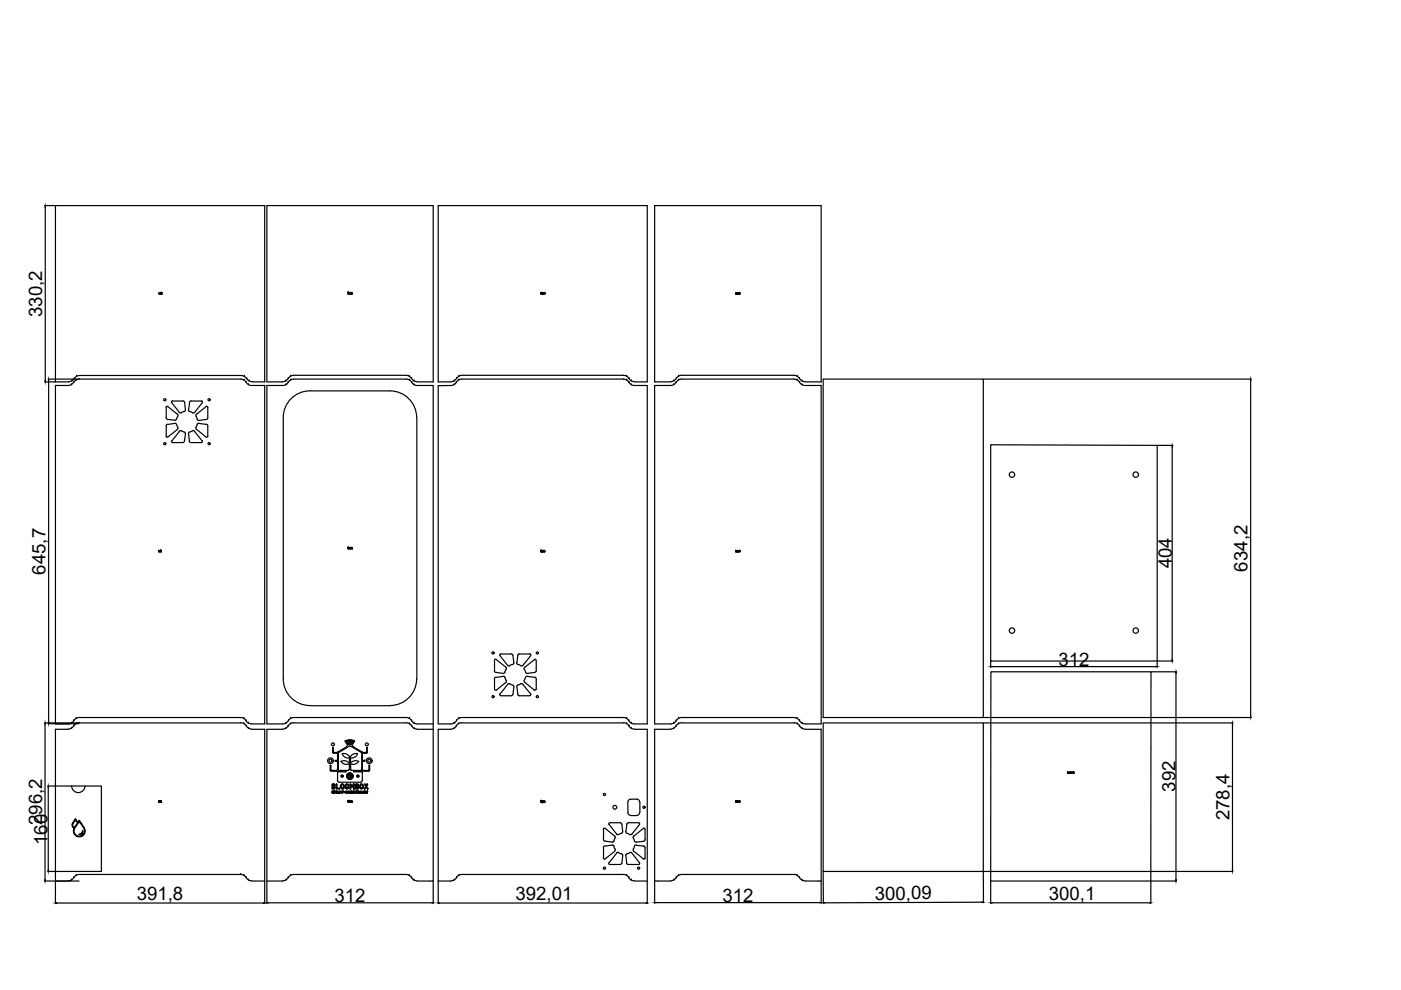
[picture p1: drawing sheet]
<svg xmlns="http://www.w3.org/2000/svg" width="297mm" height="210mm" viewBox="0 0 297 210" stroke-linecap="round" stroke-linejoin="round" font-family="sans-serif">
<defs><g id="words">
<g font-size="4">
<text x="9" y="67.2" transform="rotate(-90 9 67.2)">330,2</text>
<text x="9.7" y="121.9" transform="rotate(-90 9.7 121.9)">645,7</text>
<text x="248.4" y="120.5" transform="rotate(-90 248.4 120.5)">404</text>
<text x="264.5" y="121.2" transform="rotate(-90 264.5 121.2)">634,2</text>
<text x="224.4" y="141.2">312</text>
<text x="249.2" y="167.9" transform="rotate(-90 249.2 167.9)">392</text>
<text x="260.7" y="173.9" transform="rotate(-90 260.7 173.9)">278,4</text>
<text x="8.9" y="174.9" transform="rotate(-90 8.9 174.9)">296,2</text>
<text x="10.1" y="179.1" transform="rotate(-90 10.1 179.1)">160</text>
<text x="29" y="190.8">391,8</text>
<text x="70.9" y="191.3">312</text>
<text x="109.3" y="190.8">392,01</text>
<text x="153.2" y="191.2">312</text>
<text x="185.5" y="190.7">300,09</text>
<text x="222.4" y="190.8">300,1</text>
</g>
</g></defs>
<!-- layer: Layer_0 -->
<g fill="none" stroke="#000" stroke-width=".25">
<path d="M9.5 43.6h46.6v37.4h-2.6M9.6 43.9v36.8M11.8 43.6v37.4M16.2 79.8l-.5 .5M16.2 79.8h.1M33.7 62l.1 .3zM33.9 62.2h.1M33.9 62.1h.1M33.9 62.1l-.1 .2h.1M33.9 62.1h-.1M34 62.3h.1M34 62.1l-.1 .1"/>
<path d="M34 62.1l-.1 .1 .1 .1M34 62.2h.1M34.1 62.3h-.1M34.1 62h.1M34.2 62h.1M34.2 62h-.1M34.2 62l-.1 .3v-.2M34.3 62.3h.1M34.3 62.3v-.3v.3M51.1 79.6l.7 .2M51.1 79.6h-34.2l-.7 .2M51.8 79.8l.5 .5"/>
<path d="M51.8 79.8h.1M61.6 79.8h.1M73.7 62h.1M73.8 62h-.1M73.8 62h.1M73.9 62l-.1 .3v-.3M73.9 62h.1M73.9 62.1h.1M73.9 62.1v.2v-.1M73.9 62.2h.1M74 62l-.1 .1M74 62.1h.1"/>
<path d="M74 62.2h.1M74 62.2l.1 .1M74.1 62.2v.1M74.1 62l.1 .1M74.1 62.1v.1M74.1 62.3h.1M74.1 62.1l.1 .2M74.1 62.1l-.1 .1M74.2 62.3h-.1M74.2 62.1v.2M74.3 62.1l.1 .2zM74.4 62.1l.1 .1"/>
<path d="M74.4 62.1h-.1M74.5 62.2h.1M74.5 62.1h.1M74.5 62.1h-.2M74.5 62.1v.1M74.5 62.2v.1v-.1M74.6 62v.3zM74.6 62.3h.1M74.6 62.2v.1M74.7 62.3h.1M74.7 62.3h-.1M86.8 79.8h.1"/>
<path d="M97.3 79.8l-.5 .4M97.3 79.8h.1M98 79.6l-.7 .2M98 79.6h34.2l.6 .2 .5 .4M114.7 62.2h.1M114.7 62.1h.1M114.8 62.2h.1M114.8 62.1h-.1v.2v-.1M114.8 62h.1M114.8 62.1v.2zM114.9 62.2l.1 .1M114.9 62.4h.1"/>
<path d="M115 62.1l-.1 .1M115 62.1l-.1 .1 .1 .1M115 62l.1 .1M115 62.1h.1M115 62l-.1 .1M115 62.3h.1M115 62.2v.1M115 62.3v.1M115 62.3l.1-.2v.3M115.1 62.4h-.1M115.1 62.3l-.2 .1h.2M115.1 62.3h.1"/>
<path d="M115.2 62.1h.1M115.2 62.1v-.1v.3v-.1M115.2 62.1v.1M115.3 62.1v.2l.1-.2M115.3 62.1h-.1M115.3 62l-.1 .1M115.3 62.1h.1M115.5 62.3h.1M115.5 62v.3zM115.5 62.2v.1M132.9 79.8h.1M143.9 79.8l-.5 .4"/>
<path d="M143.9 79.8l.6-.2h23.8l.7 .2 .5 .4M143.9 79.8h.1M156 62v.3zM156 62.3h.1M156 62.1h.1M156 62v.1M156 62l.1 .1M156 62.1v.2M156.1 62.2h.1M156.2 62.2l-.2 .1M156.2 62.2v.1M156.2 62.2h.1"/>
<path d="M156.2 62.1h.1M156.2 62.2h.2M156.3 62.2h-.1M156.3 62.1h.1M156.3 62.2h.1M156.3 62.3h.1M156.3 62l.1 .2M156.4 62.3h-.1M156.4 62.2h-.1M156.4 62.2h-.2M156.4 62.2h.1M156.4 62.3h.1"/>
<path d="M156.5 62.2l.1 .1M156.5 62.1l-.1 .2M156.5 62.3h.1M156.6 62.1h-.1M156.6 62.1v.2M156.6 62.1h.1zM156.6 62.3h.1M156.7 62.3h.1M156.7 62.2h.1M156.7 62.3h-.1M156.7 62.2v.1M156.7 62l.1 .2 .2-.1v.2l-.2-.1-.1 .1z"/>
<path d="M169 79.8h.1M9.5 81h5M10.2 80.4h6.5M10.3 80.7v72.4M14.5 81.7h-2.7v71.8h2.7M15.1 81.6h.1M15.3 80.8h.1M15.6 81.1l-.5 .5-.7 .1M15.6 81.1h.1M15.7 80.2l-.5 .5-.7 .2M15.8 80.3h.1M16.1 80.6h.1"/>
<path d="M16.1 80.6l-.5 .5M16.8 80.4l-.7 .2M16.8 80.4h34.2l.7 .2M35.2 88.6l.3 .3M35.2 86.4v2.2M35.2 90.3v2.2M35.5 89.9l-.3 .4M35.6 86.2h-.3l-.1 .2M35.6 86.2l2 1.6M36.4 93.5v.2l.2 .1M36.6 85l-.2 .1v.3l1.6 2M36.6 85h2.2"/>
<path d="M37 89.7a1.17 1.17 0 0 1 .6 1.4l-2 1.6h-.3l-.1-.2M37.1 89.8l-1.6 .2M37.6 87.8l.1 .1a1.42 1.42 0 0 1-.7 1.2l-1.5-.2M38 87.4l.5 .1M38 91.5l-1.6 2M38.5 91.4l.8 .4-.2 1.7M38.5 91.4h-.5M38.8 85l.3 .3M39.1 93.5l-.4 .3h-2.1M39.1 85.3l.2 1.7-.8 .5M40.1 93.5l.4 .3h2.2M40.2 85.3l-.2 1.7 .8 .5"/>
<path d="M40.5 85l-.3 .3M40.5 85h2.2M40.8 91.4h.5M40.8 91.4l-.8 .4 .2 1.7M41.3 91.5l1.6 2M41.3 87.4l-.5 .1M41.7 87.8l-.2 .3 .3 .7M41.8 88.9l.4 .2 1.6-.2M41.8 90l-.3 .7 .2 .4 2 1.6h.2l.2-.2M42.2 89.7l-.4 .3M42.2 89.8l1.6 .2M42.7 85l.2 .1v.3l-1.6 2"/>
<path d="M42.9 93.5v.2l-.2 .1M43.7 86.2l-2 1.6M43.7 86.2h.2l.2 .2M43.7 89.9l.4 .4v2.2M44.1 86.4v2.2l-.4 .3M51.7 80.6l1 1M51.7 80.6h.1M52.2 81.1h.1M52.3 80.2l.5 .5 .7 .2M52.3 80.3h.1M52.7 81.6l.6 .1M52.7 81.6h.1"/>
<path d="M52.8 80.8h.1M53.4 81.7h2.7v71.8h-2.7M59.9 81h-3.3v-37.4h35.2v37.4h-3.3M60.1 88.5a5.7 5.7 0 0 1 5.6-5.6h17a5.7 5.7 0 0 1 5.6 5.6M60.1 88.5v55.4a5.7 5.7 0 0 0 5.6 5.7M60.6 81.6l-.6 .1h-3.4v71.8h3.6l.4-.2 .5-.5M60.6 81.6h.1M60.6 80.8h.1M61.1 80.2l-.5 .5-.7 .2M61.1 81.1l-.5 .5M61.1 81.1h.1M61.1 80.2h.1"/>
<path d="M61.1 80.2l.5-.4 .7-.2h23.8a1.88 1.88 0 0 1 1.5 1l.8 .3M61.6 80.6h.1M86.8 80.6l1 1M86.8 80.6l-.7-.2h-23.8l-.7 .2-.5 .5M86.8 80.6h.1M87.3 80.2h.1M87.3 81.1h.1M87.8 81.6l.6 .1h3.4v105.1h-3.3M87.8 81.6h.1M87.8 80.8h.1M88.4 88.5l-.1 55.4a5.7 5.7 0 0 1-5.6 5.7M95.6 81h-2.7v-37.4h44.3v37.4h-2.6"/>
<path d="M96.3 81.6h.1M96.3 80.8h.1M96.8 81.1h.1M96.8 80.2l-.5 .5-.7 .2M96.8 80.2h.1M97.3 80.6h.1M97.9 80.4a1.76 1.76 0 0 0-1.4 1l-.7 .3-2.9 .1v71.7h2.9l.5-.2 .5-.5M97.9 80.4h34.3l.7 .2M132.9 80.6l.9 1M132.9 80.6h.1M133.4 80.2l.5 .5 .6 .2M133.4 81.1h.1"/>
<path d="M133.4 80.2h.1M133.8 81.6l.7 .1h2.7v71.8h-2.7a1.76 1.76 0 0 1-1.5-1.1l-.8-.3h-34.3M133.8 81.6h.1M133.8 80.8h.1M142.2 81h-3.4v-37.4h35.3v37.4h-3.4M142.8 81.6l-.6 .1h-3.4v71.8h3.6l.5-.2 .5-.5M142.9 80.8h.1M142.9 81.6h.1M143.4 80.2l-.5 .5-.7 .2M143.4 80.2h.1M143.4 81.1h.1M143.8 80.6l.8-.2h23.7l.7 .2"/>
<path d="M143.8 80.6l-1 1M143.9 80.6h.1M169 80.6l.5 .5M169 80.6h.1M169.5 80.2l.5 .5 .7 .2M169.5 80.2h.1M169.5 81.1h.1M169.5 81.1l.5 .5M170 81.6l.7 .1M170 80.8h.1M170 81.6h.1M170.7 81.7h3.4v71.8h-3.4"/>
<path d="M174.5 80.4h34v71.7h-34zM208.6 80.4h56.7M210 94.3l35.3 .1v45.8h-35.3zM245.4 94.4h3.3M248.5 94.7v45.2M265.2 80.7v71.1M33.6 116.7l.1 .3zM33.8 116.8h.1M33.8 116.9v.1M33.8 116.8l.1 .1h-.1M33.8 116.9h.1M33.9 116.9l-.1 .1"/>
<path d="M33.9 116.9h.1M33.9 116.9v.1M33.9 116.8h-.2l.1 .2M34 116.6v.1M34 116.7h.1M34.1 116.7h.1M34.1 116.7v.3l-.1-.3M34.1 116.9l.1 .1M34.2 117v-.3v.3M34.2 117h.1M73.8 116l-.1 .1M73.8 116.1h.1"/>
<path d="M73.8 116h.1M73.8 116v.4v-.3M74 116.1h.1M74 116.1l-.1 .3v-.2M74 116.2h.1M74 116.3h.2M74 116.1v.1M74.1 116.1h.1M74.1 116.1l-.1 .2M74.1 116.3h.1M74.1 116.3l.1-.1v.1M74.2 116.1l.1 .2"/>
<path d="M74.5 116.2h.1M74.5 116.1h.1M74.5 116.2h-.1M74.5 116.1h-.2v.3l.2-.2M74.5 116.2v.2v-.2M74.6 116.4h.1M74.6 116.3h.1M74.7 116.4h.1M74.7 116.3l-.1-.2v.3M74.7 116.3h.1M74.7 116.4h-.1M114.6 116.8h.1"/>
<path d="M114.7 116.8h.1M114.7 116.7h.1M114.7 116.7v.1M114.7 116.7l-.1 .3 .1-.1M114.8 116.8h.1M114.8 116.7h.1M114.8 116.7v.3zM114.9 116.8l.1 .2M114.9 116.8h.1M114.9 117h.2M114.9 117l.1 .1M114.9 117h.1"/>
<path d="M115 117h.1M115 116.8v.2M115 116.9v.1M115 116.8h-.1M115 116.8l.1 .2M115.1 116.7l-.2 .1M115.1 117l-.1 .1M115.2 116.7l.1 .1M115.2 116.8v-.1v.3v-.2M115.2 116.8h.1M115.3 116.8l.1 .2-.1-.2M115.3 116.7v.1"/>
<path d="M115.5 117h.1M115.5 117v-.3v.3M115.5 116.9v.1M156 116.9v.1M156 116.8v-.1v.3M156 116.7l.1 .1M156 117h.1M156 116.8v.2M156.1 116.9l-.1 .1M156.1 116.7h.1M156.1 116.8h.1M156.2 116.8v.2"/>
<path d="M156.2 116.9l-.2 .1M156.2 116.9l.1 .1M156.2 116.9h.1M156.3 116.7l-.1 .1M156.3 116.9h-.1M156.3 116.8h-.1M156.3 117h.1M156.3 116.7v.1M156.3 116.8h.1M156.3 116.9h.1M156.3 116.9l.1 .1M156.4 117h-.1"/>
<path d="M156.4 116.8h.1M156.4 116.7h-.1M156.4 117h.1M156.4 116.8h-.2M156.4 116.7v.1M156.4 116.9h.1M156.4 116.8v.2M156.5 116.8l.1 .2 .1-.1M156.5 116.9l.1 .1M156.6 116.7v.1M156.6 116.7l-.1 .1M156.6 116.8v.2"/>
<path d="M156.6 116.9v.1M156.6 116.8h.1M156.7 116.9h.1M156.7 116.8h.1M156.7 116.7h-.1M156.7 116.7l.1 .2 .2-.2v.3l-.2-.1-.1 .1zM105.2 139.8h-.2l-.2 .2M105.2 139.9l2.1 1.6M106.2 138.6l-.2 .2v.3l1.6 2 .5 .1M106.2 138.7h2.2M108.4 138.6l.3 .3M108.7 139l.3 1.5"/>
<path d="M109.8 139l-.2 1.7 .8 .4M110.1 138.6l-.3 .3M110.1 138.7h2.2M112.3 138.6l.2 .2v.2M112.5 139.1l-1.6 2M113.3 139.8h.2l.2 .2M113.3 139.9l-2.1 1.6v.4M9.4 153.3h7.3M9.6 153.6v32.9M10.2 153.4h6.5M14.5 154.6h-2.7v32.2h2.7M15.1 154.5h.1"/>
<path d="M15.1 153.3h.1M15.6 153.9l-.5 .5-.7 .2M15.6 152.8l-.5 .5-.7 .2M15.6 154h.1M15.6 152.8h.1M16.2 153.4h.1M16.2 152.3h.1M16.8 152.1l-.7 .2-.4 .5M16.8 153.2l-.7 .2-.5 .5M16.8 152.1h34.2l.7 .2 .5 .5M16.8 153.3h34.2M51 153.2l.7 .2 .5 .5"/>
<path d="M51.7 153.4h.1M51.7 152.3h.1M52.2 152.8l.5 .5 .6 .2M52.2 152.8h.1M52.2 154h.1M52.2 153.9l.5 .5 .7 .2M52.7 153.3h.1M52.7 154.5h.1M53.4 154.6h2.7v37M59.9 154.6h-3.3v36.9M60.6 154.5h.1M60.6 153.3h.1"/>
<path d="M61.1 154h.1M61.1 152.8l.5-.5 .7-.2h23.8a1.74 1.74 0 0 1 1.5 1.1l.8 .3h3.4M61.2 152.8h.1M61.6 153.4h.1M61.6 152.3h.1M62.3 153.2a1.9 1.9 0 0 0-1.5 1.1l-.9 .3M62.3 153.3h23.8M65.7 149.6h17M70.5 158.5h.1M70.5 158.6v.9l.2 .2M70.7 158.6v.8M70.7 159.7h.8"/>
<path d="M71.5 159.7v.1M71.6 159.8v1.3M71.6 159.4l-.1 .1h-.7l-.2-.1M71.8 159.5l-.1 3.7M71.8 159.5l2.4-1.4 2.4 1.4M73.3 157.2a1.8 1.8 0 0 1 1.8 0M73.3 157.2h-.1a1.56 1.56 0 0 1 2 0h-.1M73.4 158.3l-1.7 1.1M73.5 158.4a.74 .74 0 0 1 .7-.6 .74 .74 0 0 1 .7 .6M73.6 157.7a.95 .95 0 0 1 1.1 0M74.8 157.6l-.1 .2M74.8 157.7a.9 .9 0 0 0-1.2 0l.1 .1"/>
<path d="M75 158.3l1.7 1.1M75 157.4a1.03 1.03 0 0 0-1.6 .1 1.49 1.49 0 0 1 1.6 0v-.1M76.6 159.5l.1 .1M76.7 159.7v3.5M76.7 159.4l.2 .1h.7M76.8 159.8v1.3l.2 .1M77.7 159.4l-.1 .1M77.7 158.5h.1M77.8 159.7l-1 .1M77.8 158.6v.8M77.9 158.6v.9l-.2 .2M86.1 153.2l.7 .2 .5 .5"/>
<path d="M86.8 153.4h.1M86.8 152.3h.1M87.3 154h.1M87.3 152.8h.1M87.3 153.9l.5 .5 .6 .2M87.8 154.5h.1M87.8 153.3h.1M88.5 154.6h3.3M95.6 154.6h-2.7v37M96.3 154.5h.1M96.3 153.3h.1M96.8 153.9l-.5 .5-.7 .2"/>
<path d="M96.8 154h.1M96.8 152.8h.1M97.3 153.4h.1M97.3 152.3h.1M97.9 152.1l-.6 .2-.5 .5M97.9 153.2l-.7 .2-.5 .5M97.9 153.3h34.3M104.8 142.2l.3 .4M104.8 146.1l.2 .2h.2M104.8 140v2.2M104.8 144v2.1M105.1 143.6l-.3 .3"/>
<path d="M106 147.1v.2l.2 .2M106.7 143.4l.4 .2M106.7 143.4l-1.6 .2M107 143.6l.3 .6M107.1 142.5l-.4 .3-1.6-.2M107.3 141.5v.4M107.3 144.7l-2.1 1.6M107.3 141.9l-.3 .6M107.3 144.2v.5M107.6 145.1l.3-.2 .7 .3 .3 .4M107.6 145.1l-1.6 2M108.7 140.9l-.6 .2"/>
<path d="M108.7 147.2l-.3 .3h-2.2M108.9 140.5l-.2 .4M109 145.7l-.3 1.5M109.8 147.2l.3 .3M110.1 147.5h2.2M110.9 145.1l1.6 2M110.9 145.1l-.2-.1a1.42 1.42 0 0 0-1.2 .6l.3 1.6M110.9 141.1l-.5 .1M111.2 141.9l.2 .6M111.4 142.5l.4 .3M111.8 143.4a1.17 1.17 0 0 0-.6 1.3l2.1 1.6M111.8 143.4l1.6 .2"/>
<path d="M112.5 147.1v.2l-.2 .2M113.4 143.6l.3 .3v2.2M113.7 146.1l-.2 .2h-.2M113.7 140v2.4l-.3 .2-1.6 .2M132.2 153.2l.7 .2 .5 .5M132.9 153.4h.1M132.9 152.3h.1M133.3 152.8h.1M133.3 153.9l.5 .5 .7 .2M133.4 154h.1M133.8 154.5h.1M133.8 153.3h.1"/>
<path d="M134.5 154.6h2.7v37M142.2 154.6h-3.4v32.2h3.4M142.9 154.5h.1M142.9 153.3h.1M143.4 154h.1M143.4 152.8h.1M143.4 152.8l.5-.5 .6-.2h23.8l.7 .2 .5 .5M143.9 153.4h.1M143.9 152.3h.1M144.5 153.2a1.9 1.9 0 0 0-1.5 1.1l-.8 .3M144.6 153.3h23.7M168.3 153.2l.7 .2 .5 .5"/>
<path d="M169 153.4h.1M169 152.3h.1M169.5 152.8l.5 .5 .7 .2M169.5 154h.1M169.5 152.8h.1M169.5 153.9l.5 .5 .7 .2M170 154.5h.1M170 153.3h.1M170.7 154.6h3.4v32.2h-3.4M174.5 153.3h34v31.5h-34zM208.6 153.3h52.8M208.6 152.1h56.7"/>
<path d="M210 140.2v1.3M210.1 142.4h33.9v44.4h-34zM210.3 141.3h34.8M244.1 142.4h5.4M245.3 140.2v1.3M245.4 140.2h3.3M249.3 142.7v43.8M261.3 153.6v30.9M10.1 166.7h1.6M10.2 166.9v17.6M11.8 166.7h9.7v18.1h-9.7M15.2 166.6a1.42 1.42 0 0 0 1.4 1.4 1.42 1.42 0 0 0 1.4-1.4"/>
<path d="M15.9 173.7l.4 .4a.21 .21 0 0 0 .2 .3 .21 .21 0 0 0 .2-.3l.2-.1 1.1 1.8 .1 .5-.2 .6-.8 .5h-.7l-.7-.6-.1-.8a.65 .65 0 0 0-.3-.8v-.5zM15.9 173.9l.3 .3a.36 .36 0 0 1 .3 .3 .36 .36 0 0 1-.3 .4l-.2 .3a.32 .32 0 0 1-.4 .2 .32 .32 0 0 1-.2-.5zM16.7 176.9l.5-.1 .4-.6-.3 .7zM16.8 174.1l.8 1.1 .3 .9-.3 .9-.7 .3-.7-.1-.5-.8 .1-.6zM33.6 169.7l.1 .4zM33.8 169.9l.2 .1M33.8 169.9l.1 .2M33.8 169.9h.1M33.8 170h.1M33.8 170l.1 .1M33.9 170h-.1M33.9 170h.1"/>
<path d="M33.9 170.1h-.1M33.9 169.9h.1M34 169.7h.1M34.1 169.8l-.1 .3v-.3h.1M34.2 170v-.3v.4M34.2 170.1h.1M34.2 170h.1M34.2 170l.1 .1M70 163.3l.2 .2M70 162.3h.1M70 162.3v1.1M70.2 163.5h3.1"/>
<path d="M70.2 162.3v.9M70.2 163.2l.1 .1M70.3 163.4h1.1M70.4 168v.1M70.4 168.1h.1M70.5 167.8l-.1 .1 .2 .1M70.5 168l.1 .2M70.5 167.8l.2 .1M70.5 168.1h.1M70.6 167.9h.1M70.6 168.2h.1M70.6 168h.1"/>
<path d="M70.6 167.8l.1 .1M70.7 167.9h.1M70.7 167.7l-.2 .1h.1M70.7 167.8v.1M70.7 168.1h-.1M70.7 166.2h.2M70.7 166.2h-.3v1.1h.4M70.7 168l.1 .1-.2 .1M70.8 166.4l.1 .1M70.8 166.8h-.3v.3h.3M70.8 166.4h-.3v.3l.4-.2M70.9 166.8v.1"/>
<path d="M70.9 167.8v.3M70.9 167.8h-.1M70.9 167.8h.1M70.9 168.1h.1M70.9 168.2h.1M70.9 166.3l.1 .1M70.9 167.7h.1M70.9 166.9l-.1 .2M71 166.7l-.1 .1a.25 .25 0 0 1 .2 .3 .25 .25 0 0 1-.3 .1M71 168h.1M71 166.4v.1M71.1 166.5l-.1 .2"/>
<path d="M71.1 168l-.2-.2v.3M71.1 168l.1-.1v.2M71.1 168h.1M71.1 161.4l.4 .2M71.3 167.7h.1M71.3 167.8h.1M71.3 167.8l-.2 .1-.1-.1M71.3 168.1h.1M71.3 166.3v1h.7M71.3 167.8l-.1 .4M71.3 166.3h.1M71.3 166.2h.1"/>
<path d="M71.4 166.2h.1M71.4 166.3h.1M71.4 168.2h.1M71.4 166.3v.8l.6 .1M71.4 168.1h.1M71.5 161.1l-.5 .2 .1 .1M71.5 163.2l-.1 .1M71.5 165.5l.3 .3M71.6 167.8l-.2 .3M71.6 161.6v1.6M71.6 163.8v1.7M71.6 167.7h.1"/>
<path d="M71.6 167.8l.1 .2h-.2zM71.7 167.8l.2 .4h-.4M71.7 163.2l.1 .1M71.9 163.4h2M71.9 165.8h4.6M72 168.1h.1M72 168.2h.1M72 167.3h.1M72 167.2v.1M72.1 167.8h.1M72.2 167.8l-.2 .1 .2-.1M72.2 166.9l.2 .3"/>
<path d="M72.2 167.9v.1M72.2 168l.1 .2-.2-.2-.1 .1M72.2 168v-.2h-.3v.3M72.3 161.4a1.33 1.33 0 0 0 1.7 .5M72.3 166.3l-.1 .6M72.4 166.6v.4M72.4 167.8h.1M72.4 167.2l.4 .1M72.4 166.4l.4 .1M72.4 167.8h.4M72.4 167.8h.1v.4M72.4 167l.2 .1"/>
<path d="M72.5 166.4l-.1 .2M72.6 168.2h.1M72.6 167.2h.1M72.7 167.7h.1M72.8 167.8h-.2v.4M72.8 167.8h.1M72.8 166.5v.2M72.8 166.9l-.2 .2M72.8 166.3l-.3-.1-.2 .1M72.8 166.7v.2M72.9 166.3l.1 .2M72.9 168h.1"/>
<path d="M72.9 167.2l-.1 .1M72.9 168h.2M73 166.5l-.1 .6M73.1 168h.1M73.2 166.6v.3M73.3 166.3l.4-.1 .2 .3M73.3 163.5v.1M73.3 166.3l-.1 .3M73.3 163.6h-1.6l-.1 .2M73.4 168h.1M73.4 167.8l-.1 .2 .2 .1-.1-.1M73.4 168h.2v.1h-.3"/>
<path d="M73.5 167.8h-.2v.3M73.5 167.8h.1M73.6 167.2h.1M73.7 169.8h.1M73.8 169.7h-.1M73.8 168.1h.1M73.8 168.2h.1M73.8 166.5a.35 .35 0 0 0-.4 .1 .35 .35 0 0 0 0 .4M73.8 166.5l.1 .2M73.8 169.7h.1M73.8 169.7v.1M73.8 166.7a.26 .26 0 0 1 0 .3 .26 .26 0 0 1-.4 0"/>
<path d="M73.9 169.7l-.1 .4v-.3M73.9 169.8v.1M73.9 169.8v.3l.1-.2M74 167.8h.1M74 169.8h-.1M74 169.8h.1M74 166.5v.3M74 166.7a.41 .41 0 0 1-.3 .6 .41 .41 0 0 1-.5-.4M74 167.8h-.2l.2 .1M74 169.9h.1M74 167.9v.1M74 163.2l-.1 .1"/>
<path d="M74 168l.1 .2-.2-.2-.1 .1M74 167.8v.1M74 170l.1 .1M74.1 170.1h.1M74.1 160.7a1.25 1.25 0 0 1-1.5-.9 1.36 1.36 0 0 1 1.6 .9 1.35 1.35 0 0 1 1.6-.9 1.29 1.29 0 0 1-1.5 .9v1.1a1.33 1.33 0 0 1 1.8-.3M74.1 169.9h.1h-.1M74.1 168.1h.1M74.1 168v-.2h-.4v.3M74.1 169.9l-.1 .1M74.1 170h.1M74.1 162v1.2M74.1 160.7l-.1 1.1a1.33 1.33 0 0 0-1.7-.3"/>
<path d="M74.1 169.9v.1M74.2 169.9v.1M74.2 166.2v.1M74.2 170v.1M74.2 166.3v1M74.3 166.2l.1 .1M74.3 167.2v.1M74.3 169.8l.1 .3zM74.3 162l.1 1.2M74.3 163.2l.2 .1M74.4 169.9h-.1M74.4 169.8h.1"/>
<path d="M74.4 169.9h.1M74.5 169.9h.1M74.5 169.8v.1M74.5 170v.1v-.1M74.5 163.4h2M74.5 167.7h.1M74.5 167.9h.1M74.5 167.8h-.3v.4l.4-.1M74.5 168h-.2v.1h.2M74.5 168h.1M74.5 167.9l.1 .1M74.5 167.8h-.2v.1h.2"/>
<path d="M74.5 166.8h.2M74.6 166.8l-.2-.3v.7M74.6 167.8h.1M74.6 170.1h.1M74.6 170h.1M74.6 170v-.3v.4M74.7 170l-.1 .1M74.7 170h.1M74.7 170h-.1M74.7 166.8h.1M74.7 166.8l.3-.3v.8M74.9 166.2l-.2 .5-.3-.4"/>
<path d="M75 167.9h.1M75 167.7h.1M75 168.1h.1M75 168h-.2v.1h.2M75 168h.1M75 167.8h-.2v.1h.2M75 167.8h-.3v.4h.3M75 166.2h-.1M75 163.5v.1M75 166.2l.1 .1M75 163.6h1.7l.1 .2M75 163.5h3.2"/>
<path d="M75 167.3h.1M75 167.8h.1M75 167.9v.1M75.1 167.2l-.1 .1M75.1 167.2v.1M75.1 166.3v.9M75.2 168.1h.1M75.2 168.2h.1M75.5 167.8v.2l-.3-.2v.3M75.5 167.8h.1M75.6 167.8v.4l-.3-.3v.2M75.7 166.2h-.4v1.1h.6"/>
<path d="M75.7 167.8h.1M75.7 167.8v.3M75.7 166.2h.2M75.7 168.1h.1M75.7 168.2h.1M75.8 166.6l-.1 .1M75.8 167.8v.1h.2v-.1M75.8 168.1v-.1h.2v.1M75.8 166.8l.1 .1M75.8 166.8h-.3v.3h.2M75.8 166.6v-.2h-.3v.3h.2M75.8 166.3l.2 .2-.1 .2"/>
<path d="M75.9 166.6l-.1 .1M75.9 166.9l-.2 .2M75.9 166.8l.1 .1M75.9 166.7h.1M76 167.8h.1M76 167.1l-.1 .1M76 168.1h.1M76 166.9v.2M76.1 161.4a1.33 1.33 0 0 1-1.8 .5M76.1 167.8v.3M76.2 168l.1-.2 .2 .1-.1 .2-.1-.1M76.2 166.6v.3"/>
<path d="M76.2 166.9l.2 .3M76.3 168.2a.24 .24 0 0 0 .3-.2 .24 .24 0 0 0-.3-.3 .24 .24 0 0 0-.1 .4l.1 .1M76.3 166.6l.1-.3a.43 .43 0 0 1 .5 0 .43 .43 0 0 1 .2 .5M76.5 166.4l.3 .1M76.5 167l.3 .1M76.5 166.4l-.1 .3 .1 .3M76.7 163.2l-.2 .1M76.7 167.2h.1M76.7 167.8v.3l.2 .1M76.7 167.8h.1M76.7 167.8l.1 .3M76.8 165.5l-.3 .3"/>
<path d="M76.8 163.2l.2 .1M76.8 163.8v1.7M76.8 166.5l.1 .2M76.9 166.9l-.1 .2M76.9 166.7v.2M76.9 168.1h-.1M77 161.4l-.2 .2v1.6M77 161.2l.3 .1v.1M77 161.4h.3M77 163.4h1.1M77 167.8h.1M77 167l-.2 .3-.3-.1"/>
<path d="M77 166.7v.3M77 168v.1M77 168v-.2l-.2 .3M77.1 168l.1 .1M77.2 168.1h.1M77.2 168l-.1 .1M77.2 168l.2 .2M77.2 167.8l-.1 .1 .3 .1M77.2 167.8h.1M77.2 168.1h.2M77.3 167.2v.1M77.3 167.2h.1"/>
<path d="M77.3 167.9h.1M77.3 166.4l.2 .3-.3 .5M77.3 167.3l.3-.4 .3 .4M77.3 168h.1M77.4 166.2l-.1 .1M77.4 161.3h.1M77.4 167.8v.1M77.4 168h.1M77.4 166.2l.2 .4 .2-.4 .1 .1M77.4 167.9h.1M77.4 167.7l-.2 .1h.1M77.4 168l.1 .2"/>
<path d="M77.4 167.8l.1 .1M77.4 168.1h.1M77.9 167.7h.1M77.9 167.9h.1M77.9 167.9l-.2 .1v.1h.2M77.9 167.8h-.2v.1h.2M78 166.4l-.3 .3 .3 .5M78 167.3h.1M78 167.8h-.4v.4h.3M78 167.2v.1M78.2 163.2l-.1 .1M78.2 162.3v.9"/>
<path d="M78.2 162.3h.1M78.3 163.3l-.1 .2M78.4 162.3v1.1M114.7 169.8h.1M114.7 169.9h.1M114.7 169.8l-.1 .3v-.3M114.8 169.9h.1M114.8 169.8h.1M114.8 169.8v.3zM114.9 170l.1 .1M114.9 170.1l.1 .1M114.9 170h.1"/>
<path d="M114.9 170.1h.1M115 170.1h.1M115 169.9v.1M115 169.8h.1M115 169.8l-.1 .1M115 170h.1M115 169.9h-.1v.1M115 170v.1M115 169.9l.1 .2M115.1 170.2h-.1M115.1 170l-.1 .1M115.1 170.1l-.1 .1"/>
<path d="M115.2 169.7v.4zM115.3 169.8h.1M115.2 169.9h.1M115.3 169.8l.1 .3-.1-.2M115.5 170.1h.1M115.5 170v-.3v.4M115.5 170h.1M115.5 170v.1M127.9 178l.3 .3M128 175.8v2.2M128 179.7v2.2M128.2 179.4l-.3 .3"/>
<path d="M128.3 178.3l1.5 .2M128.3 175.6h-.3l-.1 .2M128.3 175.6l2 1.7M129.3 174.4l-.2 .2v.2l1.7 2.1M129.3 174.4l2.4 .1 .2 .3 .1 1.5a1.17 1.17 0 0 1-1.3 .5M129.8 179.1l.4 .3M129.8 179.2l-1.5 .2M130.2 179.4l.2 .6M130.2 178.3l-.4 .2M130.3 177.2l.2 .3-.3 .8M130.4 180l-.1 .5-2 1.6M132.7 176.3a1.17 1.17 0 0 0 1.3 .5"/>
<path d="M132.9 174.7l-.2 1.6M133.1 170.1v2.2a.61 .61 0 0 0 .6 .6M133.7 169.4a.61 .61 0 0 0-.6 .7M133.8 169.4h1.2a.61 .61 0 0 1 .6 .7M134.3 180l.1 .5M134.4 177.2l-.2 .3 .3 .8M134.5 178.3l.4 .2M134.5 179.4l-.2 .6M134.9 179.1l-.4 .3M134.9 179.2l1.6 .2M135.4 174.4l.2 .2v.2l-1.6 2.1M135.4 174.4h-2.2l-.3 .4"/>
<path d="M135.7 170.1l-.1 2.2a.61 .61 0 0 1-.6 .6h-1.2M136.4 175.6h.2l.2 .2v2.2l-.4 .4M136.4 175.6l-2 1.7M136.5 179.4l.3 .3M136.5 178.4l-1.6 .1M136.8 179.7v2.2l-.2 .2h-.2M156 170h.1M156 169.9v-.2v.4M156 170.1h.1M156 169.9v.1M156 169.8h.1M156.1 169.8h.1"/>
<path d="M156.1 169.9l-.1 .1M156.1 170l-.1 .1M156.1 169.9h.1M156.2 170v.1M156.2 170h.1M156.2 169.8v.1M156.2 170.1h.1M156.2 169.9h.2M156.3 169.9h-.1M156.3 170v.1M156.3 169.8h.1M156.3 170h-.1"/>
<path d="M156.3 169.9h.1M156.3 170h.1M156.3 169.8l.1 .1M156.4 170.1h-.1M156.4 169.9l-.1 .1M156.4 170h-.1M156.4 170l-.1 .1M156.4 169.9h.1M156.4 170v.1M156.4 170h.1M156.4 169.9v.1M156.5 170v.1"/>
<path d="M156.5 170h.1M156.6 169.9v.1M156.6 169.8l.1 .1M156.6 169.8h.1M156.6 169.8l-.2 .1M156.6 169.9h.1M156.6 170h.1M156.7 170h.1M156.7 169.9h.1M156.7 170h-.2M156.7 169.7l.1 .3 .2-.2v.3l-.2-.1-.1 .1zM226.4 163.9h.1"/>
<path d="M226.4 163.8l-.1-.2 .1 .4M226.4 163.9v.1M226.4 163.8v.1M226.4 163.7h.1M226.5 163.8h.1M226.5 163.7h.1M226.5 163.8l-.1 .2M226.6 163.9l-.1 .1M226.6 163.8h.1h-.1v.2M226.6 163.8v.1M226.8 163.8v.1h-.2M226.8 163.8v.2"/>
<path d="M226.9 164h.1M226.9 163.9h.1M226.9 163.9v-.3v.4M227 163.9l-.1 .1M227 164h.1M227 163.9h.1M227.1 163.9v-.3l-.1 .4M227.1 163.9h.1M227.1 164h-.1M227.1 163.8h.2M227.1 163.8l.1 .2M227.2 163.9h.1"/>
<path d="M227.2 163.8v.1M227.2 163.8h.1M227.3 163.9h-.1M227.3 163.8l.1 .1M227.3 163.8v.1M227.3 163.9v.1M227.4 163.7v.3zM227.4 163.8h.2v.2v-.3h.1v.3v-.2M227.5 163.8h.1M227.5 163.7h-.1M227.6 163.7h.1M227.7 163.8h.1"/>
<path d="M9.4 186.8h7.3M10.1 184.8h1.6M11.8 186.8v4.8M12.1 191.5h43.7M15.1 186.6h.1M15.6 186.1h.1M16.2 185.6h.1M16.8 185.4a1.87 1.87 0 0 0-1.5 1l-.9 .4M16.8 185.4h34.2M51 185.4l.7 .2 .5 .5M51 185.4h.1M51.7 185.6h.1"/>
<path d="M52.2 186.1l.5 .5M52.2 186.1h.1M52.7 186.6h.1M52.7 186.6l.7 .2M53.4 186.8h2.7M56.6 186.8h3.3M56.8 191.4h34.8M60.6 186.6h.1M61.1 186.1h.1M61.6 185.6h.1M86.8 185.6h.1M87.3 186.1h.1"/>
<path d="M87.8 186.6l-.2-.2a1.88 1.88 0 0 0-1.5-1h-23.8a1.87 1.87 0 0 0-1.5 1l-.9 .4M87.8 186.6l.6 .2M87.8 186.6h.1M91.8 186.8v4.7M92.9 186.8h2.7M93.2 191.5h43.8M96.3 186.6l-.7 .2M96.3 186.6h.1M96.8 186.1h.1M97.3 185.6h.1M97.9 185.4a1.73 1.73 0 0 0-1.4 1l-.2 .2M97.9 185.4h34.3a1.73 1.73 0 0 1 1.4 1l.2 .2"/>
<path d="M127.9 181.9l.1 .2h.3M130.8 180.9l-1.7 2v.3l.2 .1M131.2 180.8l.6 .3M131.2 180.8h-.5M131.8 181l.2 .4M132 181.4l-.1 1.6-.2 .2-2.4 .1M132.7 181.4l.2 1.6M132.8 183l.4 .3h2.2M132.9 185.6h.1M132.9 181l-.2 .4M133.3 186.1h.1M133.5 180.8h.5l1.6 2.1v.3l-.2 .1"/>
<path d="M133.5 180.8l-.6 .3M133.8 186.6l.7 .2M133.8 186.6h.1M134.4 180.5l2 1.6M134.5 186.8h2.7M138.8 186.8v4.7M139.1 191.4h34.7M142.9 186.6l-.7 .2M142.9 186.6h.1M143.4 186.1h.1M143.9 185.6h.1M169 185.6h.1"/>
<path d="M169.5 186.1l-.5-.5-.7-.2h-23.8a1.87 1.87 0 0 0-1.5 1l-.1 .2M169.5 186.1l.5 .5 .7 .2M169.5 186.1h.1M170 186.6h.1M174.1 186.8v4.7M174.5 185l.1 6.6M208.2 191.3l-33.3 .1M208.5 184.9v6.5M208.6 184.8h52.8M210 186.8v4.7M210.3 191.4h33.4M244 186.8v4.7"/>
<path d="M244.1 186.8h5.4"/>
<circle cx="34.9" cy="94.1" r=".23"/>
<circle cx="34.9" cy="84.8" r=".23"/>
<circle cx="44.3" cy="94.1" r=".23"/>
<circle cx="44.3" cy="84.8" r=".23"/>
<circle cx="214.6" cy="100.6" r=".57"/>
<circle cx="240.8" cy="100.6" r=".57"/>
<circle cx="104.5" cy="138.4" r=".23"/>
<circle cx="113.9" cy="138.4" r=".23"/>
<circle cx="214.6" cy="133.7" r=".57"/>
<circle cx="240.8" cy="133.7" r=".57"/>
<circle cx="70.6" cy="157.8" r=".32"/>
<circle cx="77.8" cy="157.8" r=".32"/>
<circle cx="104.5" cy="147.7" r=".23"/>
<circle cx="113.9" cy="147.7" r=".23"/>
<circle cx="70.1" cy="161.3" r=".61"/>
<circle cx="70.1" cy="161.3" r=".32"/>
<circle cx="72.5" cy="164.6" r=".23"/>
<circle cx="72.5" cy="164.6" r=".19"/>
<circle cx="74.2" cy="164.6" r=".7"/>
<circle cx="74.2" cy="164.6" r=".44"/>
<circle cx="74.2" cy="164.6" r=".66"/>
<circle cx="74.2" cy="164.6" r=".4"/>
<circle cx="74.2" cy="164.6" r=".19"/>
<circle cx="75.9" cy="164.6" r=".23"/>
<circle cx="75.9" cy="164.6" r=".19"/>
<circle cx="78.3" cy="161.3" r=".61"/>
<circle cx="78.3" cy="161.3" r=".32"/>
<circle cx="128.2" cy="168.5" r=".23"/>
<circle cx="130.4" cy="171.2" r=".4"/>
<circle cx="136.5" cy="171.2" r=".23"/>
<circle cx="128.2" cy="184.1" r=".23"/>
<circle cx="135.4" cy="184.1" r=".23"/>
</g>
<g fill="#000" stroke="#000" stroke-width=".21">
<path d="M9.6 43.6v.3zM9.6 80.7v.3zM10.3 80.4l.1 .3zM248.5 94.4l.1 .3zM265.2 80.4v.3zM248.5 139.9v.3zM9.6 153.3v.3zM10.3 153.1v.3zM210 141.3h.3zM245.1 141.3h.2zM249.3 142.4l.1 .3zM261.3 153.3l.1 .3z"/>
<path d="M265.1 151.8l.1 .3zM10.2 166.7l.1 .2zM9.5 186.5l.1 .3zM10.2 184.5v.3zM11.8 191.5l.3-.1zM55.8 191.4l.3 .1zM56.6 191.4h.2zM91.6 191.4h.2zM92.9 191.5l.3-.1zM137 191.4l.2 .1zM138.8 191.4h.3zM173.8 191.3l.3 .1z"/>
<path d="M174.6 191.4h.3zM208.2 191.2l.3 .1h-.3zM210 191.4h.3zM243.7 191.4h.3zM249.3 186.5v.3zM261.3 184.5v.3z"/>
</g>
<use href="#words"/>
</svg>
